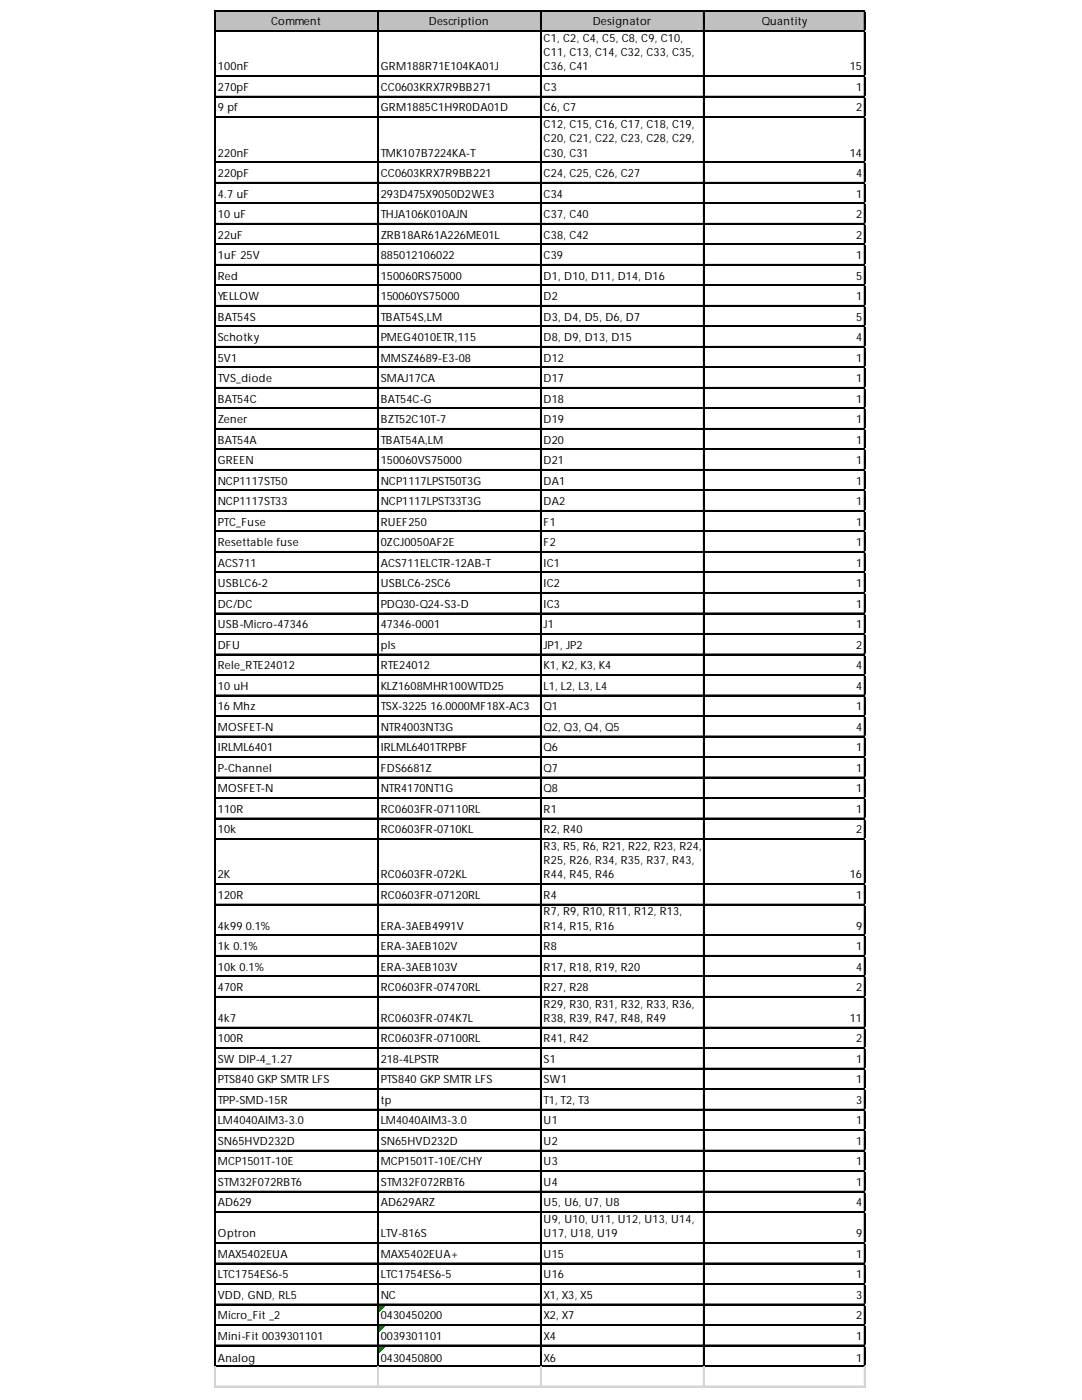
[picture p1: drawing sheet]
<svg xmlns="http://www.w3.org/2000/svg" width="216mm" height="279mm" viewBox="0 0 216 279" stroke-linecap="round" stroke-linejoin="round" font-family="sans-serif">
<defs><g id="words">
<g font-size="2.3">
<text x="54.1" y="5.1">Comment</text>
<text x="85.6" y="5.1">Description</text>
<text x="118.3" y="5.1">Designator</text>
<text x="152" y="5.1">Quantity</text>
<text x="108.5" y="8.3">C1, C2, C4, C5, C8, C9, C10,</text>
<text x="108.5" y="11.2">C11, C13, C14, C32, C33, C35,</text>
<text x="43.5" y="14.1">100nF</text>
<text x="76" y="14.1">GRM188R71E104KA01J</text>
<text x="108.5" y="14.1">C36, C41</text>
<text x="169.6" y="14.1">15</text>
<text x="43.5" y="18.2">270pF</text>
<text x="43.5" y="22.3">9 pf</text>
<text x="76" y="18.2">CC0603KRX7R9BB271</text>
<text x="76" y="22.3">GRM1885C1H9R0DA01D</text>
<text x="108.5" y="18.2">C3</text>
<text x="108.5" y="22.3">C6, C7</text>
<text x="170.8" y="18.2">1</text>
<text x="170.8" y="22.3">2</text>
<text x="108.5" y="25.5">C12, C15, C16, C17, C18, C19,</text>
<text x="108.5" y="28.4">C20, C21, C22, C23, C28, C29,</text>
<text x="43.5" y="31.3">220nF</text>
<text x="43.5" y="35.3">220pF</text>
<text x="76" y="31.3">TMK107B7224KA-T</text>
<text x="76" y="35.3">CC0603KRX7R9BB221</text>
<text x="108.5" y="31.3">C30, C31</text>
<text x="108.5" y="35.3">C24, C25, C26, C27</text>
<text x="169.6" y="31.3">14</text>
<text x="170.8" y="35.3">4</text>
<text x="43.5" y="39.4">4.7 uF</text>
<text x="76" y="39.4">293D475X9050D2WE3</text>
<text x="108.5" y="39.4">C34</text>
<text x="170.8" y="39.4">1</text>
<text x="43.5" y="43.5">10 uF</text>
<text x="43.5" y="47.6">22uF</text>
<text x="76" y="43.5">THJA106K010AJN</text>
<text x="76" y="47.6">ZRB18AR61A226ME01L</text>
<text x="108.5" y="43.5">C37, C40</text>
<text x="108.5" y="47.6">C38, C42</text>
<text x="170.8" y="43.5">2</text>
<text x="170.8" y="47.6">2</text>
<text x="43.5" y="51.7">1uF 25V</text>
<text x="76" y="51.7">885012106022</text>
<text x="108.5" y="51.7">C39</text>
<text x="170.8" y="51.7">1</text>
<text x="43.5" y="55.8">Red</text>
<text x="43.5" y="59.9">YELLOW</text>
<text x="76" y="55.8">150060RS75000</text>
<text x="76" y="59.9">150060YS75000</text>
<text x="108.5" y="55.8">D1, D10, D11, D14, D16</text>
<text x="108.5" y="59.9">D2</text>
<text x="170.8" y="55.8">5</text>
<text x="170.8" y="59.9">1</text>
<text x="43.5" y="64">BAT54S</text>
<text x="76" y="64">TBAT54S,LM</text>
<text x="108.5" y="64">D3, D4, D5, D6, D7</text>
<text x="170.8" y="64">5</text>
<text x="43.5" y="68.1">Schotky</text>
<text x="76" y="68.1">PMEG4010ETR,115</text>
<text x="108.5" y="68.1">D8, D9, D13, D15</text>
<text x="170.8" y="68.1">4</text>
<text x="43.5" y="72.2">5V1</text>
<text x="43.5" y="76.3">TVS_diode</text>
<text x="76" y="72.2">MMSZ4689-E3-08</text>
<text x="76" y="76.3">SMAJ17CA</text>
<text x="108.5" y="72.2">D12</text>
<text x="108.5" y="76.3">D17</text>
<text x="170.8" y="72.2">1</text>
<text x="170.8" y="76.3">1</text>
<text x="43.5" y="80.4">BAT54C</text>
<text x="76" y="80.4">BAT54C-G</text>
<text x="108.5" y="80.4">D18</text>
<text x="170.8" y="80.4">1</text>
<text x="43.5" y="84.5">Zener</text>
<text x="43.5" y="88.5">BAT54A</text>
<text x="76" y="84.5">BZT52C10T-7</text>
<text x="76" y="88.5">TBAT54A,LM</text>
<text x="108.5" y="84.5">D19</text>
<text x="108.5" y="88.5">D20</text>
<text x="170.8" y="84.5">1</text>
<text x="170.8" y="88.5">1</text>
<text x="43.5" y="92.6">GREEN</text>
<text x="76" y="92.6">150060VS75000</text>
<text x="108.5" y="92.6">D21</text>
<text x="170.8" y="92.6">1</text>
<text x="43.5" y="96.7">NCP1117ST50</text>
<text x="43.5" y="100.8">NCP1117ST33</text>
<text x="76" y="96.7">NCP1117LPST50T3G</text>
<text x="76" y="100.8">NCP1117LPST33T3G</text>
<text x="108.5" y="96.7">DA1</text>
<text x="108.5" y="100.8">DA2</text>
<text x="170.8" y="96.7">1</text>
<text x="170.8" y="100.8">1</text>
<text x="43.5" y="104.9">PTC_Fuse</text>
<text x="76" y="104.9">RUEF250</text>
<text x="108.5" y="104.9">F1</text>
<text x="170.8" y="104.9">1</text>
<text x="43.5" y="109">Resettable fuse</text>
<text x="43.5" y="113.1">ACS711</text>
<text x="76" y="109">0ZCJ0050AF2E</text>
<text x="76" y="113.1">ACS711ELCTR-12AB-T</text>
<text x="108.5" y="109">F2</text>
<text x="108.5" y="113.1">IC1</text>
<text x="170.8" y="109">1</text>
<text x="170.8" y="113.1">1</text>
<text x="43.5" y="117.2">USBLC6-2</text>
<text x="76" y="117.2">USBLC6-2SC6</text>
<text x="108.5" y="117.2">IC2</text>
<text x="170.8" y="117.2">1</text>
<text x="43.5" y="121.3">DC/DC</text>
<text x="43.5" y="125.4">USB-Micro-47346</text>
<text x="76" y="121.3">PDQ30-Q24-S3-D</text>
<text x="76" y="125.4">47346-0001</text>
<text x="108.5" y="121.3">IC3</text>
<text x="108.5" y="125.4">J1</text>
<text x="170.8" y="121.3">1</text>
<text x="170.8" y="125.4">1</text>
<text x="43.5" y="129.5">DFU</text>
<text x="76" y="129.5">pls</text>
<text x="108.5" y="129.5">JP1, JP2</text>
<text x="170.8" y="129.5">2</text>
<text x="43.5" y="133.6">Rele_RTE24012</text>
<text x="43.5" y="137.7">10 uH</text>
<text x="76" y="133.6">RTE24012</text>
<text x="76" y="137.7">KLZ1608MHR100WTD25</text>
<text x="108.5" y="133.6">K1, K2, K3, K4</text>
<text x="108.5" y="137.7">L1, L2, L3, L4</text>
<text x="170.8" y="133.6">4</text>
<text x="170.8" y="137.7">4</text>
<text x="43.5" y="141.7">16 Mhz</text>
<text x="76" y="141.7">TSX-3225 16.0000MF18X-AC3</text>
<text x="108.5" y="141.7">Q1</text>
<text x="170.8" y="141.7">1</text>
<text x="43.5" y="145.8">MOSFET-N</text>
<text x="43.5" y="149.9">IRLML6401</text>
<text x="76" y="145.8">NTR4003NT3G</text>
<text x="76" y="149.9">IRLML6401TRPBF</text>
<text x="108.5" y="145.8">Q2, Q3, Q4, Q5</text>
<text x="108.5" y="149.9">Q6</text>
<text x="170.8" y="145.8">4</text>
<text x="170.8" y="149.9">1</text>
<text x="43.5" y="154">P-Channel</text>
<text x="76" y="154">FDS6681Z</text>
<text x="108.5" y="154">Q7</text>
<text x="170.8" y="154">1</text>
<text x="43.5" y="158.1">MOSFET-N</text>
<text x="76" y="158.1">NTR4170NT1G</text>
<text x="108.5" y="158.1">Q8</text>
<text x="170.8" y="158.1">1</text>
<text x="43.5" y="162.2">110R</text>
<text x="43.5" y="166.3">10k</text>
<text x="76" y="162.2">RC0603FR-07110RL</text>
<text x="76" y="166.3">RC0603FR-0710KL</text>
<text x="108.5" y="162.2">R1</text>
<text x="108.5" y="166.3">R2, R40</text>
<text x="170.8" y="162.2">1</text>
<text x="170.8" y="166.3">2</text>
<text x="108.5" y="169.6">R3, R5, R6, R21, R22, R23, R24,</text>
<text x="108.5" y="172.4">R25, R26, R34, R35, R37, R43,</text>
<text x="43.5" y="175.3">2K</text>
<text x="43.5" y="179.4">120R</text>
<text x="76" y="175.3">RC0603FR-072KL</text>
<text x="76" y="179.4">RC0603FR-07120RL</text>
<text x="108.5" y="175.3">R44, R45, R46</text>
<text x="108.5" y="179.4">R4</text>
<text x="169.6" y="175.3">16</text>
<text x="170.8" y="179.4">1</text>
<text x="43.5" y="185.5">4k99 0.1%</text>
<text x="76" y="185.5">ERA-3AEB4991V</text>
<text x="108.5" y="182.7">R7, R9, R10, R11, R12, R13,</text>
<text x="108.5" y="185.5">R14, R15, R16</text>
<text x="170.8" y="185.5">9</text>
<text x="43.5" y="189.6">1k 0.1%</text>
<text x="76" y="189.6">ERA-3AEB102V</text>
<text x="108.5" y="189.6">R8</text>
<text x="170.8" y="189.6">1</text>
<text x="43.5" y="193.7">10k 0.1%</text>
<text x="43.5" y="197.8">470R</text>
<text x="76" y="193.7">ERA-3AEB103V</text>
<text x="76" y="197.8">RC0603FR-07470RL</text>
<text x="108.5" y="193.7">R17, R18, R19, R20</text>
<text x="108.5" y="197.8">R27, R28</text>
<text x="170.8" y="193.7">4</text>
<text x="170.8" y="197.8">2</text>
<text x="43.5" y="203.9">4k7</text>
<text x="76" y="203.9">RC0603FR-074K7L</text>
<text x="108.5" y="201.1">R29, R30, R31, R32, R33, R36,</text>
<text x="108.5" y="203.9">R38, R39, R47, R48, R49</text>
<text x="169.6" y="203.9">11</text>
<text x="43.5" y="208">100R</text>
<text x="76" y="208">RC0603FR-07100RL</text>
<text x="108.5" y="208">R41, R42</text>
<text x="170.8" y="208">2</text>
<text x="43.5" y="212.1">SW DIP-4_1.27</text>
<text x="76" y="212.1">218-4LPSTR</text>
<text x="108.5" y="212.1">S1</text>
<text x="170.8" y="212.1">1</text>
<text x="43.5" y="216.2">PTS840 GKP SMTR LFS</text>
<text x="43.5" y="220.3">TPP-SMD-15R</text>
<text x="76" y="216.2">PTS840 GKP SMTR LFS</text>
<text x="76" y="220.3">tp</text>
<text x="108.5" y="216.2">SW1</text>
<text x="108.5" y="220.3">T1, T2, T3</text>
<text x="170.8" y="216.2">1</text>
<text x="170.8" y="220.3">3</text>
<text x="43.5" y="224.4">LM4040AIM3-3.0</text>
<text x="76" y="224.4">LM4040AIM3-3.0</text>
<text x="108.5" y="224.4">U1</text>
<text x="170.8" y="224.4">1</text>
<text x="43.5" y="228.5">SN65HVD232D</text>
<text x="43.5" y="232.6">MCP1501T-10E</text>
<text x="76" y="228.5">SN65HVD232D</text>
<text x="76" y="232.6">MCP1501T-10E/CHY</text>
<text x="108.5" y="228.5">U2</text>
<text x="108.5" y="232.6">U3</text>
<text x="170.8" y="228.5">1</text>
<text x="170.8" y="232.6">1</text>
<text x="43.5" y="236.7">STM32F072RBT6</text>
<text x="76" y="236.7">STM32F072RBT6</text>
<text x="108.5" y="236.7">U4</text>
<text x="170.8" y="236.7">1</text>
<text x="43.5" y="240.8">AD629</text>
<text x="76" y="240.8">AD629ARZ</text>
<text x="108.5" y="240.8">U5, U6, U7, U8</text>
<text x="108.5" y="244.1">U9, U10, U11, U12, U13, U14,</text>
<text x="170.8" y="240.8">4</text>
<text x="43.5" y="246.9">Optron</text>
<text x="43.5" y="251">MAX5402EUA</text>
<text x="76" y="246.9">LTV-816S</text>
<text x="76" y="251">MAX5402EUA+</text>
<text x="108.5" y="246.9">U17, U18, U19</text>
<text x="108.5" y="251">U15</text>
<text x="170.8" y="246.9">9</text>
<text x="170.8" y="251">1</text>
<text x="43.5" y="255.1">LTC1754ES6-5</text>
<text x="76" y="255.1">LTC1754ES6-5</text>
<text x="108.5" y="255.1">U16</text>
<text x="170.8" y="255.1">1</text>
<text x="43.5" y="259.2">VDD, GND, RL5</text>
<text x="43.5" y="263.3">Micro_Fit _2</text>
<text x="76" y="259.2">NC</text>
<text x="76" y="263.3">0430450200</text>
<text x="108.5" y="259.2">X1, X3, X5</text>
<text x="108.5" y="263.3">X2, X7</text>
<text x="170.8" y="259.2">3</text>
<text x="170.8" y="263.3">2</text>
<text x="43.5" y="267.4">Mini-Fit 0039301101</text>
<text x="76" y="267.4">0039301101</text>
<text x="108.5" y="267.4">X4</text>
<text x="170.8" y="267.4">1</text>
<text x="43.5" y="271.9">Analog</text>
<text x="76" y="271.9">0430450800</text>
<text x="108.5" y="271.9">X6</text>
<text x="170.8" y="271.9">1</text>
</g>
</g></defs>
<path d="M43 2.2h129.7v4.1h-129.7z" fill="#c0c0c0"/>
<path d="M75.5 260.4h1.3" fill="none" stroke="#008000" stroke-width=".2"/>
<path d="M75.5 260.4h1.3v.3h-1.3z" fill="#008000"/>
<path d="M75.5 260.7h1.1" fill="none" stroke="#008000" stroke-width=".2"/>
<path d="M75.5 260.7h1.1v.2h-1.1z" fill="#008000"/>
<path d="M75.5 260.9h.9" fill="none" stroke="#008000" stroke-width=".2"/>
<path d="M75.5 260.9h.9v.2h-.9z" fill="#008000"/>
<path d="M75.5 261.1h.7" fill="none" stroke="#008000" stroke-width=".2"/>
<path d="M75.5 261.1h.7v.2h-.7z" fill="#008000"/>
<path d="M75.5 261.3h.5" fill="none" stroke="#008000" stroke-width=".2"/>
<path d="M75.5 261.3h.5v.2h-.5z" fill="#008000"/>
<path d="M75.5 261.5h.3" fill="none" stroke="#008000" stroke-width=".2"/>
<path d="M75.5 261.5h.3v.2h-.3z" fill="#008000"/>
<path d="M75.5 264.5h1.3" fill="none" stroke="#008000" stroke-width=".2"/>
<path d="M75.5 264.5h1.3v.2h-1.3z" fill="#008000"/>
<path d="M75.5 264.7h1.1" fill="none" stroke="#008000" stroke-width=".2"/>
<path d="M75.5 264.7h1.1v.3h-1.1z" fill="#008000"/>
<path d="M75.5 265h.9" fill="none" stroke="#008000" stroke-width=".2"/>
<path d="M75.5 265h.9v.2h-.9z" fill="#008000"/>
<path d="M75.5 265.2h.7" fill="none" stroke="#008000" stroke-width=".2"/>
<path d="M75.5 265.2h.7v.2h-.7z" fill="#008000"/>
<path d="M75.5 265.4h.5" fill="none" stroke="#008000" stroke-width=".2"/>
<path d="M75.5 265.4h.5v.2h-.5z" fill="#008000"/>
<path d="M75.5 265.6h.3" fill="none" stroke="#008000" stroke-width=".2"/>
<path d="M75.5 265.6h.3v.2h-.3z" fill="#008000"/>
<path d="M75.5 268.6h1.3" fill="none" stroke="#008000" stroke-width=".2"/>
<path d="M75.5 268.6h1.3v.2h-1.3z" fill="#008000"/>
<path d="M75.5 268.8h1.1" fill="none" stroke="#008000" stroke-width=".2"/>
<path d="M75.5 268.8h1.1v.2h-1.1z" fill="#008000"/>
<path d="M75.5 269h.9" fill="none" stroke="#008000" stroke-width=".2"/>
<path d="M75.5 269h.9v.2h-.9z" fill="#008000"/>
<path d="M75.5 269.2h.7" fill="none" stroke="#008000" stroke-width=".2"/>
<path d="M75.5 269.2h.7v.3h-.7z" fill="#008000"/>
<path d="M75.5 269.5h.5" fill="none" stroke="#008000" stroke-width=".2"/>
<path d="M75.5 269.5h.5v.2h-.5z" fill="#008000"/>
<path d="M75.5 269.7h.3" fill="none" stroke="#008000" stroke-width=".2"/>
<path d="M75.5 269.7h.3v.2h-.3z" fill="#008000"/>
<g fill="none" stroke="#000" stroke-width=".2">
<path d="M42.8 2v270.7M42.9 2v270.7M43 2h129.7M43 2.1h129.7M43 6.1h129.7M43 6.2h129.7M43 15.1h129.7M43 15.2h129.7M43 19.2h129.7M43 19.3h129.7M75.3 2.2v270.5M75.4 2.2v270.5"/>
<path d="M107.8 2.2v270.5M108 2.2v270.5M140.4 2.2v270.5M140.5 2.2v270.5M172.4 2.2v270.5M172.6 2.2v270.5M43 23.3h129.7M43 23.4h129.7M43 32.3h129.7M43 32.4h129.7M43 36.4h129.7M43 36.5h129.7"/>
<path d="M43 40.5h129.7M43 40.6h129.7M43 44.6h129.7M43 44.7h129.7M43 48.7h129.7M43 48.8h129.7M43 52.8h129.7M43 52.9h129.7M43 56.9h129.7M43 57h129.7M43 61h129.7M43 61.1h129.7"/>
<path d="M43 65h129.7M43 65.1h129.7M43 69.1h129.7M43 69.2h129.7M43 73.2h129.7M43 73.3h129.7M43 77.3h129.7M43 77.4h129.7M43 81.4h129.7M43 81.5h129.7M43 85.5h129.7M43 85.6h129.7"/>
<path d="M43 89.6h129.7M43 89.7h129.7M43 93.7h129.7M43 93.8h129.7M43 97.8h129.7M43 97.9h129.7M43 101.9h129.7M43 102h129.7M43 106h129.7M43 106.1h129.7M43 110.1h129.7M43 110.2h129.7"/>
<path d="M43 114.2h129.7M43 114.3h129.7M43 118.2h129.7M43 118.3h129.7M43 122.3h129.7M43 122.4h129.7M43 126.4h129.7M43 126.5h129.7M43 130.5h129.7M43 130.6h129.7M43 134.6h129.7M43 134.7h129.7"/>
<path d="M43 138.7h129.7M43 138.8h129.7M43 142.8h129.7M43 142.9h129.7M43 146.9h129.7M43 147h129.7M43 151h129.7M43 151.1h129.7M43 155.1h129.7M43 155.2h129.7M43 159.2h129.7M43 159.3h129.7"/>
<path d="M43 163.3h129.7M43 163.4h129.7M43 167.4h129.7M43 167.5h129.7M43 176.4h129.7M43 176.5h129.7M43 180.4h129.7M43 180.5h129.7M43 186.6h129.7M43 186.7h129.7M43 190.7h129.7M43 190.8h129.7"/>
<path d="M43 194.8h129.7M43 194.9h129.7M43 198.9h129.7M43 199h129.7M43 205h129.7M43 205.1h129.7M43 209.1h129.7M43 209.2h129.7M43 213.2h129.7M43 213.3h129.7M43 217.3h129.7M43 217.4h129.7"/>
<path d="M43 221.4h129.7M43 221.5h129.7M43 225.5h129.7M43 225.6h129.7M43 229.6h129.7M43 229.7h129.7M43 233.6h129.7M43 233.7h129.7M43 237.7h129.7M43 237.8h129.7M43 241.8h129.7M43 241.9h129.7"/>
<path d="M43 248h129.7M43 248.1h129.7M43 252.1h129.7M43 252.2h129.7M43 256.2h129.7M43 256.3h129.7M43 260.2h129.7M43 260.3h129.7M43 264.3h129.7M43 264.4h129.7M43 268.4h129.7M43 268.5h129.7"/>
<path d="M43 272.5h129.7M43 272.6h129.7"/>
</g>
<path d="M172.7 2h.1M42.8 272.7v4.2M42.9 272.7v4.2M75.3 272.7v4.2M75.4 272.7v4.2M107.8 272.7v4.2M108 272.7v4.2M140.4 272.7v4.2M140.5 272.7v4.2M172.4 272.7v4.2M172.6 272.7v4.2" fill="none" stroke="#d4d4d4" stroke-width=".2"/>
<path d="M172.7 2v.2z" fill="#d4d4d4"/>
<path d="M172.7 6.1h.1" fill="none" stroke="#d4d4d4" stroke-width=".2"/>
<path d="M172.7 6.1v.2z" fill="#d4d4d4"/>
<path d="M172.7 15.1h.1" fill="none" stroke="#d4d4d4" stroke-width=".2"/>
<path d="M172.7 15.1v.2z" fill="#d4d4d4"/>
<path d="M172.7 19.2h.1" fill="none" stroke="#d4d4d4" stroke-width=".2"/>
<path d="M172.7 19.2v.2z" fill="#d4d4d4"/>
<path d="M172.7 23.3h.1" fill="none" stroke="#d4d4d4" stroke-width=".2"/>
<path d="M172.7 23.3v.2z" fill="#d4d4d4"/>
<path d="M172.7 32.3h.1" fill="none" stroke="#d4d4d4" stroke-width=".2"/>
<path d="M172.7 32.3v.2z" fill="#d4d4d4"/>
<path d="M172.7 36.4h.1" fill="none" stroke="#d4d4d4" stroke-width=".2"/>
<path d="M172.7 36.4v.2z" fill="#d4d4d4"/>
<path d="M172.7 40.5h.1" fill="none" stroke="#d4d4d4" stroke-width=".2"/>
<path d="M172.7 40.5v.2z" fill="#d4d4d4"/>
<path d="M172.7 44.6h.1" fill="none" stroke="#d4d4d4" stroke-width=".2"/>
<path d="M172.7 44.6v.2z" fill="#d4d4d4"/>
<path d="M172.7 48.7h.1" fill="none" stroke="#d4d4d4" stroke-width=".2"/>
<path d="M172.7 48.7v.2z" fill="#d4d4d4"/>
<path d="M172.7 52.8h.1" fill="none" stroke="#d4d4d4" stroke-width=".2"/>
<path d="M172.7 52.8v.2z" fill="#d4d4d4"/>
<path d="M172.7 56.9h.1" fill="none" stroke="#d4d4d4" stroke-width=".2"/>
<path d="M172.7 56.9v.2z" fill="#d4d4d4"/>
<path d="M172.7 61h.1" fill="none" stroke="#d4d4d4" stroke-width=".2"/>
<path d="M172.7 61v.2z" fill="#d4d4d4"/>
<path d="M172.7 65h.1" fill="none" stroke="#d4d4d4" stroke-width=".2"/>
<path d="M172.7 65v.2z" fill="#d4d4d4"/>
<path d="M172.7 69.1h.1" fill="none" stroke="#d4d4d4" stroke-width=".2"/>
<path d="M172.7 69.1v.2z" fill="#d4d4d4"/>
<path d="M172.7 73.2h.1" fill="none" stroke="#d4d4d4" stroke-width=".2"/>
<path d="M172.7 73.2v.2z" fill="#d4d4d4"/>
<path d="M172.7 77.3h.1" fill="none" stroke="#d4d4d4" stroke-width=".2"/>
<path d="M172.7 77.3v.2z" fill="#d4d4d4"/>
<path d="M172.7 81.4h.1" fill="none" stroke="#d4d4d4" stroke-width=".2"/>
<path d="M172.7 81.4v.2z" fill="#d4d4d4"/>
<path d="M172.7 85.5h.1" fill="none" stroke="#d4d4d4" stroke-width=".2"/>
<path d="M172.7 85.5v.2z" fill="#d4d4d4"/>
<path d="M172.7 89.6h.1" fill="none" stroke="#d4d4d4" stroke-width=".2"/>
<path d="M172.7 89.6v.2z" fill="#d4d4d4"/>
<path d="M172.7 93.7h.1" fill="none" stroke="#d4d4d4" stroke-width=".2"/>
<path d="M172.7 93.7v.2z" fill="#d4d4d4"/>
<path d="M172.7 97.8h.1" fill="none" stroke="#d4d4d4" stroke-width=".2"/>
<path d="M172.7 97.8v.2z" fill="#d4d4d4"/>
<path d="M172.7 101.9h.1" fill="none" stroke="#d4d4d4" stroke-width=".2"/>
<path d="M172.7 101.9v.2z" fill="#d4d4d4"/>
<path d="M172.7 106h.1" fill="none" stroke="#d4d4d4" stroke-width=".2"/>
<path d="M172.7 106v.2z" fill="#d4d4d4"/>
<path d="M172.7 110.1h.1" fill="none" stroke="#d4d4d4" stroke-width=".2"/>
<path d="M172.7 110.1v.2z" fill="#d4d4d4"/>
<path d="M172.7 114.2h.1" fill="none" stroke="#d4d4d4" stroke-width=".2"/>
<path d="M172.7 114.2v.2z" fill="#d4d4d4"/>
<path d="M172.7 118.2h.1" fill="none" stroke="#d4d4d4" stroke-width=".2"/>
<path d="M172.7 118.2v.2z" fill="#d4d4d4"/>
<path d="M172.7 122.3h.1" fill="none" stroke="#d4d4d4" stroke-width=".2"/>
<path d="M172.7 122.3v.2z" fill="#d4d4d4"/>
<path d="M172.7 126.4h.1" fill="none" stroke="#d4d4d4" stroke-width=".2"/>
<path d="M172.7 126.4v.2z" fill="#d4d4d4"/>
<path d="M172.7 130.5h.1" fill="none" stroke="#d4d4d4" stroke-width=".2"/>
<path d="M172.7 130.5v.2z" fill="#d4d4d4"/>
<path d="M172.7 134.6h.1" fill="none" stroke="#d4d4d4" stroke-width=".2"/>
<path d="M172.7 134.6v.2z" fill="#d4d4d4"/>
<path d="M172.7 138.7h.1" fill="none" stroke="#d4d4d4" stroke-width=".2"/>
<path d="M172.7 138.7v.2z" fill="#d4d4d4"/>
<path d="M172.7 142.8h.1" fill="none" stroke="#d4d4d4" stroke-width=".2"/>
<path d="M172.7 142.8v.2z" fill="#d4d4d4"/>
<path d="M172.7 146.9h.1" fill="none" stroke="#d4d4d4" stroke-width=".2"/>
<path d="M172.7 146.9v.2z" fill="#d4d4d4"/>
<path d="M172.7 151h.1" fill="none" stroke="#d4d4d4" stroke-width=".2"/>
<path d="M172.7 151v.2z" fill="#d4d4d4"/>
<path d="M172.7 155.1h.1" fill="none" stroke="#d4d4d4" stroke-width=".2"/>
<path d="M172.7 155.1v.2z" fill="#d4d4d4"/>
<path d="M172.7 159.2h.1" fill="none" stroke="#d4d4d4" stroke-width=".2"/>
<path d="M172.7 159.2v.2z" fill="#d4d4d4"/>
<path d="M172.7 163.3h.1" fill="none" stroke="#d4d4d4" stroke-width=".2"/>
<path d="M172.7 163.3v.2z" fill="#d4d4d4"/>
<path d="M172.7 167.4h.1" fill="none" stroke="#d4d4d4" stroke-width=".2"/>
<path d="M172.7 167.4v.2z" fill="#d4d4d4"/>
<path d="M172.7 176.4h.1" fill="none" stroke="#d4d4d4" stroke-width=".2"/>
<path d="M172.7 176.4v.2z" fill="#d4d4d4"/>
<path d="M172.7 180.4h.1" fill="none" stroke="#d4d4d4" stroke-width=".2"/>
<path d="M172.7 180.4v.3z" fill="#d4d4d4"/>
<path d="M172.7 186.6h.1" fill="none" stroke="#d4d4d4" stroke-width=".2"/>
<path d="M172.7 186.6v.2z" fill="#d4d4d4"/>
<path d="M172.7 190.7h.1" fill="none" stroke="#d4d4d4" stroke-width=".2"/>
<path d="M172.7 190.7v.2z" fill="#d4d4d4"/>
<path d="M172.7 194.8h.1" fill="none" stroke="#d4d4d4" stroke-width=".2"/>
<path d="M172.7 194.8v.2z" fill="#d4d4d4"/>
<path d="M172.7 198.9h.1" fill="none" stroke="#d4d4d4" stroke-width=".2"/>
<path d="M172.7 198.9v.2z" fill="#d4d4d4"/>
<path d="M172.7 205h.1" fill="none" stroke="#d4d4d4" stroke-width=".2"/>
<path d="M172.7 205v.2z" fill="#d4d4d4"/>
<path d="M172.7 209.1h.1" fill="none" stroke="#d4d4d4" stroke-width=".2"/>
<path d="M172.7 209.1v.2z" fill="#d4d4d4"/>
<path d="M172.7 213.2h.1" fill="none" stroke="#d4d4d4" stroke-width=".2"/>
<path d="M172.7 213.2v.2z" fill="#d4d4d4"/>
<path d="M172.7 217.3h.1" fill="none" stroke="#d4d4d4" stroke-width=".2"/>
<path d="M172.7 217.3v.2z" fill="#d4d4d4"/>
<path d="M172.7 221.4h.1" fill="none" stroke="#d4d4d4" stroke-width=".2"/>
<path d="M172.7 221.4v.2z" fill="#d4d4d4"/>
<path d="M172.7 225.5h.1" fill="none" stroke="#d4d4d4" stroke-width=".2"/>
<path d="M172.7 225.5v.2z" fill="#d4d4d4"/>
<path d="M172.7 229.6h.1" fill="none" stroke="#d4d4d4" stroke-width=".2"/>
<path d="M172.7 229.6v.2z" fill="#d4d4d4"/>
<path d="M172.7 233.6h.1" fill="none" stroke="#d4d4d4" stroke-width=".2"/>
<path d="M172.7 233.6v.2z" fill="#d4d4d4"/>
<path d="M172.7 237.7h.1" fill="none" stroke="#d4d4d4" stroke-width=".2"/>
<path d="M172.7 237.7v.2z" fill="#d4d4d4"/>
<path d="M172.7 241.8h.1" fill="none" stroke="#d4d4d4" stroke-width=".2"/>
<path d="M172.7 241.8v.2z" fill="#d4d4d4"/>
<path d="M172.7 248h.1" fill="none" stroke="#d4d4d4" stroke-width=".2"/>
<path d="M172.7 248v.2z" fill="#d4d4d4"/>
<path d="M172.7 252.1h.1" fill="none" stroke="#d4d4d4" stroke-width=".2"/>
<path d="M172.7 252.1v.2z" fill="#d4d4d4"/>
<path d="M172.7 256.2h.1" fill="none" stroke="#d4d4d4" stroke-width=".2"/>
<path d="M172.7 256.2v.2z" fill="#d4d4d4"/>
<path d="M172.7 260.2h.1" fill="none" stroke="#d4d4d4" stroke-width=".2"/>
<path d="M172.7 260.2v.2z" fill="#d4d4d4"/>
<path d="M172.7 264.3h.1" fill="none" stroke="#d4d4d4" stroke-width=".2"/>
<path d="M172.7 264.3v.2z" fill="#d4d4d4"/>
<path d="M172.7 268.4h.1" fill="none" stroke="#d4d4d4" stroke-width=".2"/>
<path d="M172.7 268.4v.2z" fill="#d4d4d4"/>
<path d="M172.7 272.5h.1" fill="none" stroke="#d4d4d4" stroke-width=".2"/>
<path d="M172.7 272.5v.2z" fill="#d4d4d4"/>
<path d="M42.8 276.6h129.9M42.8 276.7h129.9" fill="none" stroke="#d4d4d4" stroke-width=".2"/>
<use href="#words"/>
</svg>
